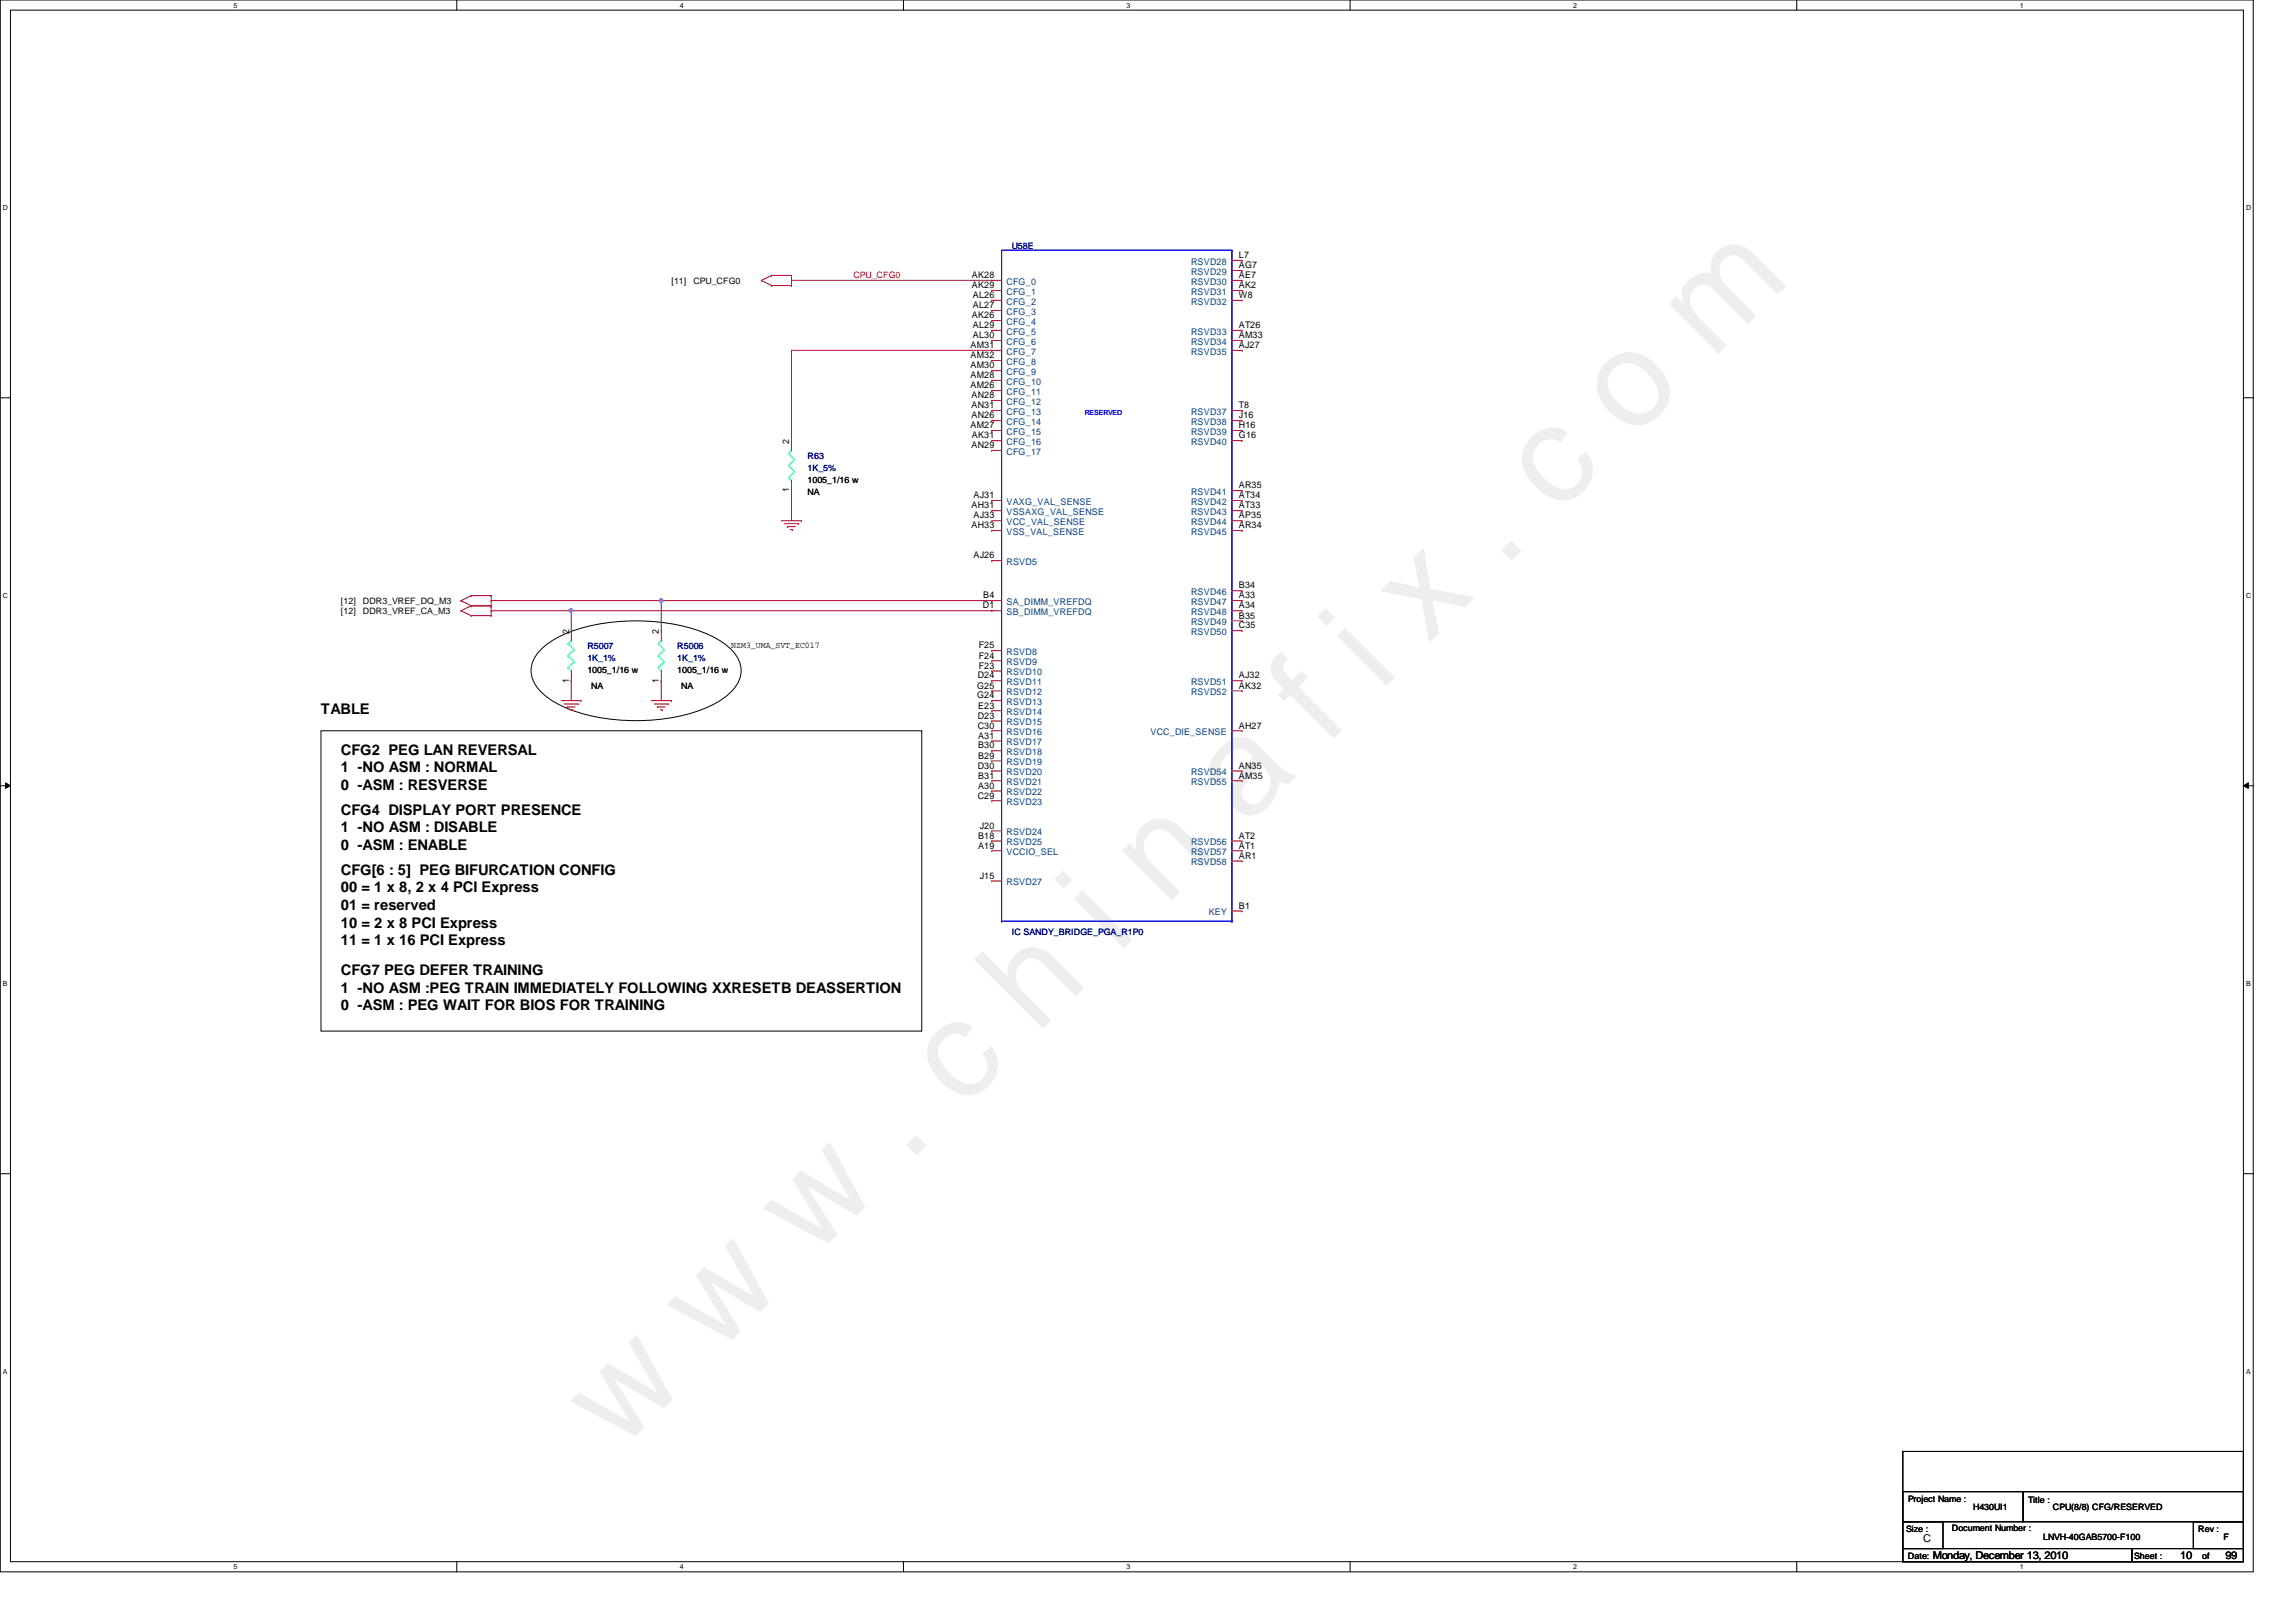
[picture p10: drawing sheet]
<svg xmlns="http://www.w3.org/2000/svg" width="297mm" height="210mm" viewBox="0 0 297 210" stroke-linecap="round" stroke-linejoin="round" font-family="sans-serif">
<defs><g id="words">
<text font-size="17.6" fill="#f0f" x="80.1" y="188" transform="rotate(-45 80.1 188)">w w w . c h i n a f i x . c o m</text>
<g font-size="1.9">
<text x="41.5" y="92.5">TABLE</text>
<text x="44.1" y="97.7">CFG2 PEG LAN REVERSAL</text>
<text x="44.1" y="99.9">1 -NO ASM : NORMAL</text>
<text x="44.1" y="102.2">0 -ASM : RESVERSE</text>
<text x="44.1" y="105.4">CFG4 DISPLAY PORT PRESENCE</text>
<text x="44.1" y="107.7">1 -NO ASM : DISABLE</text>
<text x="44.1" y="110">0 -ASM : ENABLE</text>
<text x="44.1" y="113.2">CFG[6 : 5] PEG BIFURCATION CONFIG</text>
<text x="44.1" y="115.5">00 = 1 x 8, 2 x 4 PCI Express</text>
<text x="44.1" y="117.8">01 = reserved</text>
<text x="44.1" y="120.1">10 = 2 x 8 PCI Express</text>
<text x="44.1" y="122.3">11 = 1 x 16 PCI Express</text>
<text x="44.1" y="126.2">CFG7 PEG DEFER TRAINING</text>
<text x="44.1" y="128.4">1 -NO ASM :PEG TRAIN IMMEDIATELY FOLLOWING XXRESETB DEASSERTION</text>
<text x="44.1" y="130.7">0 -ASM : PEG WAIT FOR BIOS FOR TRAINING</text>
</g>
<g font-size="1.4">
<text x="248.8" y="199.5">C</text>
<text x="250.1" y="201.7">Monday, December 13, 2010</text>
<text x="282.1" y="201.7">10</text>
<text x="287.9" y="201.7">99</text>
</g>
<g font-size="1.2">
<text x="125.7" y="36">AK28</text>
<text x="160.3" y="36">AE7</text>
<text x="160.3" y="33.4">L7</text>
<text x="160.3" y="34.7">AG7</text>
<text x="125.7" y="37.3">AK29</text>
<text x="125.7" y="41.2">AK26</text>
<text x="125.9" y="38.6">AL26</text>
<text x="125.9" y="39.9">AL27</text>
<text x="160.3" y="37.3">AK2</text>
<text x="160.3" y="38.6">W8</text>
<text x="125.6" y="45">AM31</text>
<text x="125.6" y="46.4">AM32</text>
<text x="125.6" y="47.7">AM30</text>
<text x="125.9" y="42.5">AL29</text>
<text x="125.9" y="43.8">AL30</text>
<text x="160.3" y="43.8">AM33</text>
<text x="160.3" y="45">AJ27</text>
<text x="160.3" y="42.5">AT26</text>
<text x="125.6" y="48.9">AM28</text>
<text x="125.6" y="50.2">AM26</text>
<text x="125.7" y="51.5">AN28</text>
<text x="125.7" y="52.8">AN31</text>
<text x="160.3" y="52.8">T8</text>
<text x="102.1" y="57.4" transform="rotate(-90 102.1 57.4)">2</text>
<text x="125.6" y="55.4">AM27</text>
<text x="125.7" y="54.1">AN26</text>
<text x="125.7" y="58">AN29</text>
<text x="125.7" y="56.7">AK31</text>
<text x="160.3" y="54.1">J16</text>
<text x="160.3" y="55.4">H16</text>
<text x="160.3" y="56.7">G16</text>
<text x="102.1" y="63.7" transform="rotate(-90 102.1 63.7)">1</text>
<text x="125.7" y="65.8">AH31</text>
<text x="125.9" y="64.5">AJ31</text>
<text x="160.3" y="64.5">AT34</text>
<text x="160.3" y="63.2">AR35</text>
<text x="160.3" y="65.8">AT33</text>
<text x="125.7" y="68.4">AH33</text>
<text x="125.9" y="67.1">AJ33</text>
<text x="160.3" y="68.4">AR34</text>
<text x="160.3" y="67.1">AP35</text>
<text x="125.9" y="72.3">AJ26</text>
<text x="127.2" y="77.4">B4</text>
<text x="160.3" y="76.2">B34</text>
<text x="160.3" y="77.4">A33</text>
<text x="73.6" y="82" transform="rotate(-90 73.6 82)">2</text>
<text x="85.3" y="82" transform="rotate(-90 85.3 82)">2</text>
<text x="126.6" y="83.9">F25</text>
<text x="127.2" y="78.7">D1</text>
<text x="160.3" y="78.7">A34</text>
<text x="160.3" y="80.1">B35</text>
<text x="160.3" y="81.3">C35</text>
<text x="73.6" y="88.3" transform="rotate(-90 73.6 88.3)">1</text>
<text x="85.3" y="88.3" transform="rotate(-90 85.3 88.3)">1</text>
<text x="126.4" y="89.1">G25</text>
<text x="126.5" y="87.8">D24</text>
<text x="126.6" y="85.2">F24</text>
<text x="126.6" y="86.5">F23</text>
<text x="160.3" y="87.8">AJ32</text>
<text x="160.3" y="89.1">AK32</text>
<text x="126.4" y="90.4">G24</text>
<text x="126.5" y="94.3">C30</text>
<text x="126.5" y="93">D23</text>
<text x="126.5" y="95.6">A31</text>
<text x="126.5" y="91.7">E23</text>
<text x="160.3" y="94.3">AH27</text>
<text x="126.5" y="99.5">D30</text>
<text x="126.5" y="96.9">B30</text>
<text x="126.5" y="98.2">B29</text>
<text x="126.5" y="100.8">B31</text>
<text x="160.3" y="99.5">AN35</text>
<text x="160.3" y="100.8">AM35</text>
<text x="126.5" y="103.3">C29</text>
<text x="126.5" y="102.1">A30</text>
<text x="126.7" y="107.2">J20</text>
<text x="126.5" y="108.5">B18</text>
<text x="126.5" y="109.8">A19</text>
<text x="126.7" y="113.7">J15</text>
<text x="160.3" y="108.5">AT2</text>
<text x="160.3" y="109.8">AT1</text>
<text x="160.3" y="111.1">AR1</text>
<text x="160.3" y="117.6">B1</text>
</g>
<g font-size="1.2" fill="#004080">
<text x="154.1" y="34.2">RSVD28</text>
<text x="154.1" y="35.6">RSVD29</text>
<text x="130.2" y="36.8">CFG_0</text>
<text x="130.2" y="38.1">CFG_1</text>
<text x="130.2" y="39.4">CFG_2</text>
<text x="130.2" y="40.7">CFG_3</text>
<text x="154.1" y="36.8">RSVD30</text>
<text x="154.1" y="38.1">RSVD31</text>
<text x="154.1" y="39.4">RSVD32</text>
<text x="130.2" y="42">CFG_4</text>
<text x="130.2" y="43.3">CFG_5</text>
<text x="130.2" y="44.6">CFG_6</text>
<text x="130.2" y="45.9">CFG_7</text>
<text x="130.2" y="47.2">CFG_8</text>
<text x="154.1" y="44.6">RSVD34</text>
<text x="154.1" y="45.9">RSVD35</text>
<text x="154.1" y="43.3">RSVD33</text>
<text x="130.2" y="48.5">CFG_9</text>
<text x="130.2" y="49.8">CFG_10</text>
<text x="130.2" y="51.1">CFG_11</text>
<text x="130.2" y="52.4">CFG_12</text>
<text x="130.2" y="53.7">CFG_13</text>
<text x="154.1" y="53.7">RSVD37</text>
<text x="130.2" y="55">CFG_14</text>
<text x="130.2" y="56.3">CFG_15</text>
<text x="130.2" y="57.6">CFG_16</text>
<text x="130.2" y="58.8">CFG_17</text>
<text x="154.1" y="55">RSVD38</text>
<text x="154.1" y="56.3">RSVD39</text>
<text x="154.1" y="57.6">RSVD40</text>
<text x="130.2" y="65.3">VAXG_VAL_SENSE</text>
<text x="154.1" y="65.3">RSVD42</text>
<text x="154.1" y="64.1">RSVD41</text>
<text x="130.2" y="66.6">VSSAXG_VAL_SENSE</text>
<text x="130.2" y="67.9">VCC_VAL_SENSE</text>
<text x="130.2" y="69.2">VSS_VAL_SENSE</text>
<text x="154.1" y="66.6">RSVD43</text>
<text x="154.1" y="69.2">RSVD45</text>
<text x="154.1" y="67.9">RSVD44</text>
<text x="130.2" y="73.1">RSVD5</text>
<text x="154.1" y="77">RSVD46</text>
<text x="130.2" y="78.3">SA_DIMM_VREFDQ</text>
<text x="130.2" y="79.6">SB_DIMM_VREFDQ</text>
<text x="154.1" y="78.3">RSVD47</text>
<text x="154.1" y="79.6">RSVD48</text>
<text x="154.1" y="80.9">RSVD49</text>
<text x="154.1" y="82.2">RSVD50</text>
<text x="130.2" y="84.8">RSVD8</text>
<text x="130.2" y="86.1">RSVD9</text>
<text x="130.2" y="88.6">RSVD11</text>
<text x="130.2" y="90">RSVD12</text>
<text x="130.2" y="87.4">RSVD10</text>
<text x="154.1" y="88.6">RSVD51</text>
<text x="154.1" y="90">RSVD52</text>
<text x="130.2" y="95.1">RSVD16</text>
<text x="130.2" y="93.9">RSVD15</text>
<text x="130.2" y="91.2">RSVD13</text>
<text x="130.2" y="92.5">RSVD14</text>
<text x="148.8" y="95.1">VCC_DIE_SENSE</text>
<text x="130.2" y="96.4">RSVD17</text>
<text x="130.2" y="97.7">RSVD18</text>
<text x="130.2" y="100.3">RSVD20</text>
<text x="130.2" y="99">RSVD19</text>
<text x="130.2" y="101.6">RSVD21</text>
<text x="154.1" y="100.3">RSVD54</text>
<text x="154.1" y="101.6">RSVD55</text>
<text x="130.2" y="102.9">RSVD22</text>
<text x="130.2" y="104.2">RSVD23</text>
<text x="130.2" y="108.1">RSVD24</text>
<text x="130.2" y="109.4">RSVD25</text>
<text x="130.2" y="110.7">VCCIO_SEL</text>
<text x="154.1" y="109.4">RSVD56</text>
<text x="154.1" y="110.7">RSVD57</text>
<text x="154.1" y="112">RSVD58</text>
<text x="130.2" y="114.6">RSVD27</text>
<text x="156.4" y="118.4">KEY</text>
</g>
<g font-size="1.1" fill="#000080">
<text x="130.9" y="32.2">U58E</text>
<text x="104.5" y="59.4">R63</text>
<text x="104.5" y="61">1K_5%</text>
<text x="76" y="84">R5007</text>
<text x="76" y="85.6">1K_1%</text>
<text x="87.6" y="84">R5006</text>
<text x="87.6" y="85.6">1K_1%</text>
<text x="130.9" y="120.9">IC SANDY_BRIDGE_PGA_R1P0</text>
</g>
<g font-size="1.1">
<text x="86.9" y="36.7">[11]</text>
<text x="89.7" y="36.7">CPU_CFG0</text>
<text x="104.5" y="62.5">1005_1/16 w</text>
<text x="104.5" y="64.1">NA</text>
<text x="44.1" y="78.2">[12]</text>
<text x="44.1" y="79.5">[12]</text>
<text x="46.9" y="78.2">DDR3_VREF_DQ_M3</text>
<text x="46.9" y="79.5">DDR3_VREF_CA_M3</text>
<text x="94.6" y="83.9">NZM3_UMA_SVT_EC017</text>
<text x="76" y="87.1">1005_1/16 w</text>
<text x="76.5" y="89.2">NA</text>
<text x="87.6" y="87.1">1005_1/16 w</text>
<text x="88.1" y="89.2">NA</text>
<text x="246.8" y="194.4">Project Name :</text>
<text x="255.3" y="195.4">H430UI1</text>
<text x="262.4" y="194.5">Title :</text>
<text x="265.6" y="195.4">CPU(8/8) CFG/RESERVED</text>
<text x="246.6" y="198.3">Size :</text>
<text x="246.8" y="201.8">Date:</text>
<text x="252.5" y="198.2">Document Number :</text>
<text x="264.3" y="199.3">LNVH-40GAB5700-F100</text>
<text x="276.1" y="201.8">Sheet :</text>
<text x="284.4" y="198.3">Rev :</text>
<text x="284.9" y="201.8">of</text>
<text x="287.7" y="199.3">F</text>
</g>
<text font-size="1.1" fill="#f00" x="110.4" y="36">CPU_CFG0</text>
<g font-size=".9">
<text x="30.2" y="1">5</text>
<text x="88" y="1">4</text>
<text x="145.8" y="1">3</text>
<text x="203.5" y="1">2</text>
<text x="261.3" y="1">1</text>
<text x=".4" y="27.2">D</text>
<text x="290.6" y="27.2">D</text>
<text x=".4" y="77.3">C</text>
<text x="290.6" y="77.3">C</text>
<text x=".4" y="127.6">B</text>
<text x="290.6" y="127.6">B</text>
<text x=".4" y="177.8">A</text>
<text x="290.6" y="177.8">A</text>
<text x="30.2" y="203.1">5</text>
<text x="88" y="203.1">4</text>
<text x="145.8" y="203.1">3</text>
<text x="203.5" y="203.1">2</text>
<text x="261.3" y="203.1">1</text>
</g>
<text font-size=".9" fill="#00f" x="140.3" y="53.7">RESERVED</text>
</g></defs>
<path d="M0 0h291.5v203.4h-291.5zM1.4 1.3h288.8v200.8h-288.8z" fill="none" stroke="#000" stroke-width=".13"/>
<g fill="#fff">
<path d="M30.2 .2h.5v1h-.5z"/>
<path d="M30.2 202.3h.5v1h-.5z"/>
</g>
<path d="M59.1 0v1.3M59.1 202.1v1.3" fill="none" stroke="#000" stroke-width=".13"/>
<g fill="#fff">
<path d="M88 .2h.5v1h-.5z"/>
<path d="M88 202.3h.5v1h-.5z"/>
</g>
<path d="M116.9 0v1.3M116.9 202.1v1.3" fill="none" stroke="#000" stroke-width=".13"/>
<g fill="#fff">
<path d="M145.8 .2h.5v1h-.5z"/>
<path d="M145.8 202.3h.5v1h-.5z"/>
</g>
<path d="M174.7 0v1.3M174.7 202.1v1.3" fill="none" stroke="#000" stroke-width=".13"/>
<g fill="#fff">
<path d="M203.5 .2h.5v1h-.5z"/>
<path d="M203.5 202.3h.5v1h-.5z"/>
</g>
<path d="M232.4 0v1.3M232.4 202.1v1.3" fill="none" stroke="#000" stroke-width=".13"/>
<g fill="#fff">
<path d="M261.3 .2h.5v1h-.5z"/>
<path d="M261.3 202.3h.5v1h-.5z"/>
<path d="M.4 26.4h.6v1h-.6z"/>
<path d="M290.6 26.4h.6v1h-.6z"/>
<path d="M.4 76.5h.6v1.1h-.6z"/>
<path d="M290.6 76.5h.6v1.1h-.6z"/>
</g>
<path d="M0 51.5h1.4M290.2 51.5h1.3" fill="none" stroke="#000" stroke-width=".13"/>
<g fill="#fff">
<path d="M.4 126.7h.6v1.1h-.6z"/>
<path d="M290.6 126.7h.6v1.1h-.6z"/>
</g>
<path d="M0 101.7h1.4M.7 101.3l.7 .4-.7 .3zM290.2 101.7l.7-.4v.7zM290.2 101.7h1.3" fill="none" stroke="#000" stroke-width=".13"/>
<path d="M.7 101.3l.7 .4-.7 .3zM290.2 101.7l.7-.4v.7z" fill="#000"/>
<g fill="#fff">
<path d="M.4 177h.5v1h-.5z"/>
<path d="M290.6 177h.5v1h-.5z"/>
</g>
<path d="M41.5 94.6h77.7v38.8h-77.7zM0 151.9h1.4M290.2 151.9h1.3M246.2 196.9h5.2v3.5h-5.2zM246.2 193h15.5v3.9h-15.5zM246.2 187.8h44v14.3h-44zM261.7 193h28.5v3.9h-28.5zM283.8 196.9h6.4v3.5h-6.4zM246.2 200.4h29.6v1.7h-29.6zM275.8 200.4h14.4v1.7h-14.4z" fill="none" stroke="#000" stroke-width=".13"/>
<path d="M63.5 77.7h.1M63.5 79h.1M63.5 77.7h64.8M63.5 79h64.8" fill="none" stroke="#800040" stroke-width=".13"/>
<g fill="none" stroke="#f00" stroke-width=".13">
<path d="M59.6 77.7h.1M59.6 79h.1M59.6 77.7l1.4 .7M59.6 79l1.4 .7M61 77.1h.1M61 78.4h.1M61 79.7h.1M61 77.1l-1.4 .6M61 77.1h2.5M61 78.4h2.5M61 78.4l-1.4 .6M61 79.7h2.5"/>
<path d="M63.5 77.1h.1M63.5 78.4h.1M63.5 79.7h.1M63.5 77.1v2.6"/>
</g>
<path d="M129.6 32.4h29.8v86.8h-29.8z" fill="none" stroke="#00f" stroke-width=".13"/>
<use href="#words"/>
</svg>
